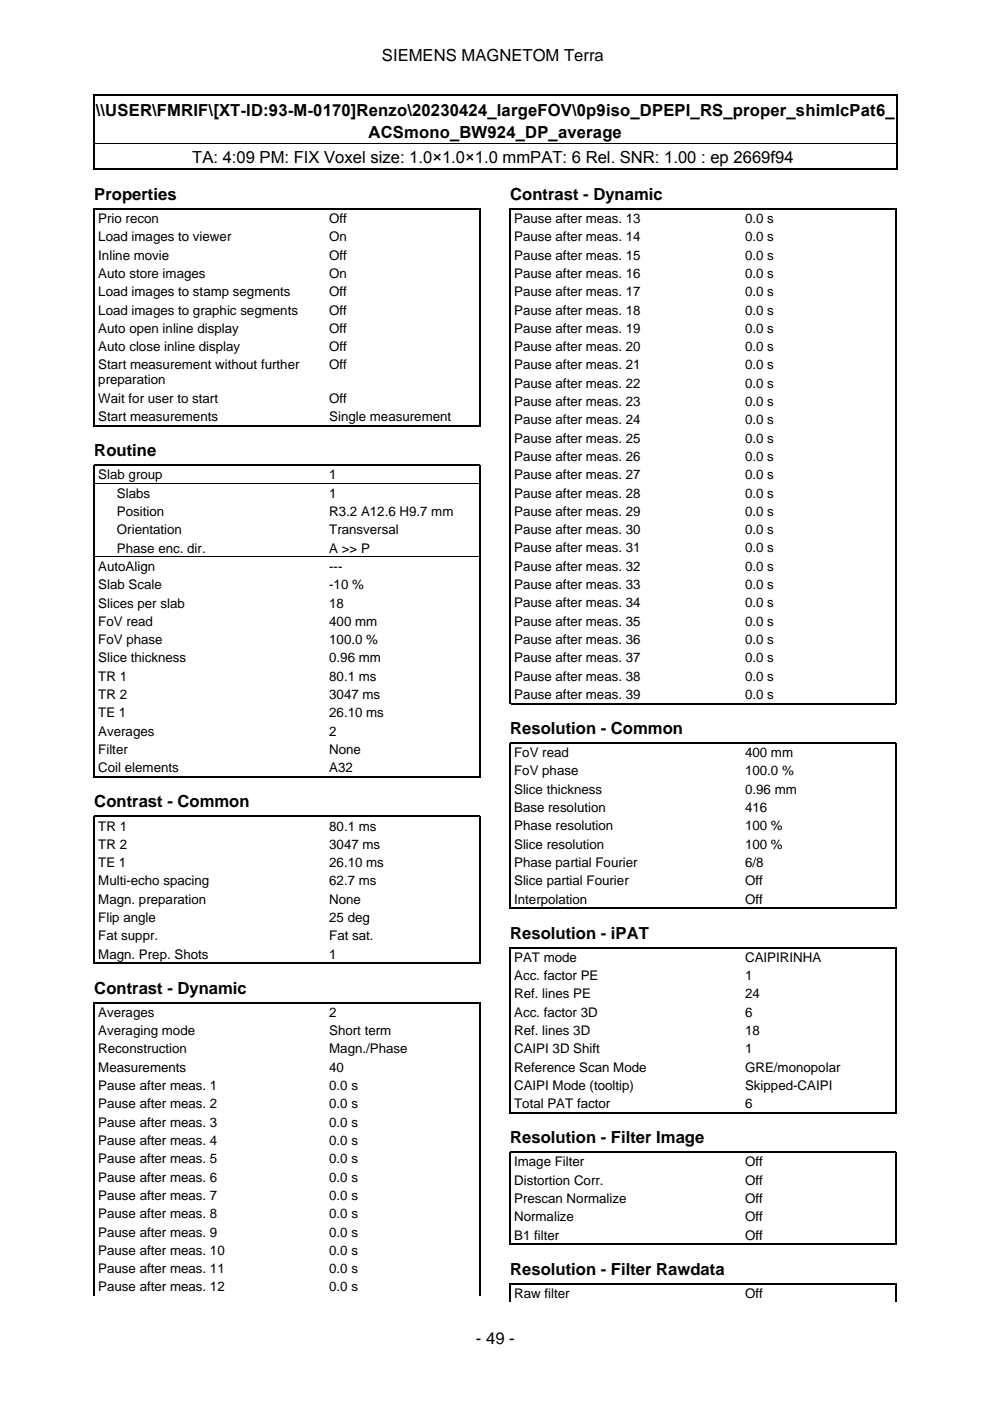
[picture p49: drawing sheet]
<svg xmlns="http://www.w3.org/2000/svg" width="210mm" height="297mm" viewBox="0 0 210 297" stroke-linecap="round" stroke-linejoin="round" font-family="sans-serif">
<defs><g id="words">
<g font-size="3.5">
<text x="81" y="12.9">SIEMENS MAGNETOM Terra</text>
<text x="20.3" y="24.6">\\USER\FMRIF\[XT-ID:93-M-0170]Renzo\20230424_largeFOV\0p9iso_DPEPI_RS_proper_shimIcPat6_</text>
<text x="78.1" y="29.2">ACSmono_BW924_DP_average</text>
<text x="40.8" y="34.6">TA: 4:09 PM: FIX Voxel size: 1.0×1.0×1.0 mmPAT: 6 Rel. SNR: 1.00 : ep 2669f94</text>
<text x="20" y="42.4">Properties</text>
<text x="108.2" y="42.4">Contrast - Dynamic</text>
<text x="20" y="96.7">Routine</text>
<text x="108.2" y="155.6">Resolution - Common</text>
<text x="20" y="171.2">Contrast - Common</text>
<text x="108.2" y="199">Resolution - iPAT</text>
<text x="20" y="210.7">Contrast - Dynamic</text>
<text x="108.2" y="242.4">Resolution - Filter Image</text>
<text x="108.2" y="270.3">Resolution - Filter Rawdata</text>
<text x="100.9" y="284.9">- 49 -</text>
</g>
<g font-size="2.8">
<text x="20.8" y="47.3">Prio recon</text>
<text x="69.8" y="47.3">Off</text>
<text x="109" y="47.3">Pause after meas. 13</text>
<text x="158" y="47.3">0.0 s</text>
<text x="20.8" y="51.2">Load images to viewer</text>
<text x="69.8" y="51.2">On</text>
<text x="109" y="51.2">Pause after meas. 14</text>
<text x="158" y="51.2">0.0 s</text>
<text x="20.8" y="55.1">Inline movie</text>
<text x="20.8" y="58.9">Auto store images</text>
<text x="69.8" y="55.1">Off</text>
<text x="69.8" y="58.9">On</text>
<text x="109" y="55.1">Pause after meas. 15</text>
<text x="109" y="58.9">Pause after meas. 16</text>
<text x="158" y="55.1">0.0 s</text>
<text x="158" y="58.9">0.0 s</text>
<text x="20.8" y="62.8">Load images to stamp segments</text>
<text x="69.8" y="62.8">Off</text>
<text x="109" y="62.8">Pause after meas. 17</text>
<text x="158" y="62.8">0.0 s</text>
<text x="20.8" y="66.7">Load images to graphic segments</text>
<text x="20.8" y="70.6">Auto open inline display</text>
<text x="69.8" y="66.7">Off</text>
<text x="69.8" y="70.6">Off</text>
<text x="109" y="66.7">Pause after meas. 18</text>
<text x="109" y="70.6">Pause after meas. 19</text>
<text x="158" y="66.7">0.0 s</text>
<text x="158" y="70.6">0.0 s</text>
<text x="20.8" y="74.5">Auto close inline display</text>
<text x="69.8" y="74.5">Off</text>
<text x="109" y="74.5">Pause after meas. 20</text>
<text x="158" y="74.5">0.0 s</text>
<text x="20.8" y="78.3">Start measurement without further</text>
<text x="20.8" y="81.5">preparation</text>
<text x="69.8" y="78.3">Off</text>
<text x="109" y="78.3">Pause after meas. 21</text>
<text x="109" y="82.2">Pause after meas. 22</text>
<text x="158" y="78.3">0.0 s</text>
<text x="158" y="82.2">0.0 s</text>
<text x="20.8" y="85.4">Wait for user to start</text>
<text x="20.8" y="89.3">Start measurements</text>
<text x="69.8" y="85.4">Off</text>
<text x="69.8" y="89.3">Single measurement</text>
<text x="109" y="86.1">Pause after meas. 23</text>
<text x="109" y="90">Pause after meas. 24</text>
<text x="158" y="86.1">0.0 s</text>
<text x="158" y="90">0.0 s</text>
<text x="109" y="93.9">Pause after meas. 25</text>
<text x="158" y="93.9">0.0 s</text>
<text x="20.8" y="101.6">Slab group</text>
<text x="69.8" y="101.6">1</text>
<text x="109" y="97.7">Pause after meas. 26</text>
<text x="109" y="101.6">Pause after meas. 27</text>
<text x="158" y="97.7">0.0 s</text>
<text x="158" y="101.6">0.0 s</text>
<text x="24.8" y="105.5">Slabs</text>
<text x="69.8" y="105.5">1</text>
<text x="109" y="105.5">Pause after meas. 28</text>
<text x="158" y="105.5">0.0 s</text>
<text x="24.8" y="109.4">Position</text>
<text x="24.8" y="113.3">Orientation</text>
<text x="69.8" y="109.4">R3.2 A12.6 H9.7 mm</text>
<text x="69.8" y="113.3">Transversal</text>
<text x="109" y="109.4">Pause after meas. 29</text>
<text x="109" y="113.3">Pause after meas. 30</text>
<text x="158" y="109.4">0.0 s</text>
<text x="158" y="113.3">0.0 s</text>
<text x="24.8" y="117.2">Phase enc. dir.</text>
<text x="69.8" y="117.2">A &gt;&gt; P</text>
<text x="109" y="117.1">Pause after meas. 31</text>
<text x="158" y="117.1">0.0 s</text>
<text x="20.8" y="121.1">AutoAlign</text>
<text x="20.8" y="124.9">Slab Scale</text>
<text x="69.8" y="121.1">---</text>
<text x="69.8" y="124.9">-10 %</text>
<text x="109" y="121">Pause after meas. 32</text>
<text x="109" y="124.9">Pause after meas. 33</text>
<text x="158" y="121">0.0 s</text>
<text x="158" y="124.9">0.0 s</text>
<text x="20.8" y="128.8">Slices per slab</text>
<text x="69.8" y="128.8">18</text>
<text x="109" y="128.8">Pause after meas. 34</text>
<text x="158" y="128.8">0.0 s</text>
<text x="20.8" y="132.7">FoV read</text>
<text x="20.8" y="136.6">FoV phase</text>
<text x="69.8" y="132.7">400 mm</text>
<text x="69.8" y="136.6">100.0 %</text>
<text x="109" y="132.7">Pause after meas. 35</text>
<text x="109" y="136.5">Pause after meas. 36</text>
<text x="158" y="132.7">0.0 s</text>
<text x="158" y="136.5">0.0 s</text>
<text x="20.8" y="140.5">Slice thickness</text>
<text x="69.8" y="140.5">0.96 mm</text>
<text x="109" y="140.4">Pause after meas. 37</text>
<text x="158" y="140.4">0.0 s</text>
<text x="20.8" y="144.3">TR 1</text>
<text x="20.8" y="148.2">TR 2</text>
<text x="69.8" y="144.3">80.1 ms</text>
<text x="69.8" y="148.2">3047 ms</text>
<text x="109" y="144.3">Pause after meas. 38</text>
<text x="109" y="148.2">Pause after meas. 39</text>
<text x="158" y="144.3">0.0 s</text>
<text x="158" y="148.2">0.0 s</text>
<text x="20.8" y="152.1">TE 1</text>
<text x="20.8" y="156">Averages</text>
<text x="69.8" y="152.1">26.10 ms</text>
<text x="69.8" y="156">2</text>
<text x="20.8" y="159.9">Filter</text>
<text x="69.8" y="159.9">None</text>
<text x="109" y="160.5">FoV read</text>
<text x="158" y="160.5">400 mm</text>
<text x="20.8" y="163.7">Coil elements</text>
<text x="69.8" y="163.7">A32</text>
<text x="109" y="164.4">FoV phase</text>
<text x="158" y="164.4">100.0 %</text>
<text x="109" y="168.3">Slice thickness</text>
<text x="109" y="172.2">Base resolution</text>
<text x="158" y="168.3">0.96 mm</text>
<text x="158" y="172.2">416</text>
<text x="20.8" y="176.1">TR 1</text>
<text x="20.8" y="180">TR 2</text>
<text x="69.8" y="176.1">80.1 ms</text>
<text x="69.8" y="180">3047 ms</text>
<text x="109" y="176.1">Phase resolution</text>
<text x="109" y="179.9">Slice resolution</text>
<text x="158" y="176.1">100 %</text>
<text x="158" y="179.9">100 %</text>
<text x="20.8" y="183.9">TE 1</text>
<text x="69.8" y="183.9">26.10 ms</text>
<text x="109" y="183.8">Phase partial Fourier</text>
<text x="158" y="183.8">6/8</text>
<text x="20.8" y="187.7">Multi-echo spacing</text>
<text x="20.8" y="191.6">Magn. preparation</text>
<text x="69.8" y="187.7">62.7 ms</text>
<text x="69.8" y="191.6">None</text>
<text x="109" y="187.7">Slice partial Fourier</text>
<text x="109" y="191.6">Interpolation</text>
<text x="158" y="187.7">Off</text>
<text x="158" y="191.6">Off</text>
<text x="20.8" y="195.5">Flip angle</text>
<text x="69.8" y="195.5">25 deg</text>
<text x="20.8" y="199.4">Fat suppr.</text>
<text x="20.8" y="203.3">Magn. Prep. Shots</text>
<text x="69.8" y="199.4">Fat sat.</text>
<text x="69.8" y="203.3">1</text>
<text x="109" y="203.9">PAT mode</text>
<text x="158" y="203.9">CAIPIRINHA</text>
<text x="109" y="207.8">Acc. factor PE</text>
<text x="158" y="207.8">1</text>
<text x="20.8" y="215.6">Averages</text>
<text x="69.8" y="215.6">2</text>
<text x="109" y="211.7">Ref. lines PE</text>
<text x="109" y="215.6">Acc. factor 3D</text>
<text x="158" y="211.7">24</text>
<text x="158" y="215.6">6</text>
<text x="20.8" y="219.5">Averaging mode</text>
<text x="69.8" y="219.5">Short term</text>
<text x="109" y="219.4">Ref. lines 3D</text>
<text x="158" y="219.4">18</text>
<text x="20.8" y="223.4">Reconstruction</text>
<text x="20.8" y="227.2">Measurements</text>
<text x="69.8" y="223.4">Magn./Phase</text>
<text x="69.8" y="227.2">40</text>
<text x="109" y="223.3">CAIPI 3D Shift</text>
<text x="109" y="227.2">Reference Scan Mode</text>
<text x="158" y="223.3">1</text>
<text x="158" y="227.2">GRE/monopolar</text>
<text x="20.8" y="231.1">Pause after meas. 1</text>
<text x="69.8" y="231.1">0.0 s</text>
<text x="109" y="231.1">CAIPI Mode (tooltip)</text>
<text x="158" y="231.1">Skipped-CAIPI</text>
<text x="20.8" y="235">Pause after meas. 2</text>
<text x="20.8" y="238.9">Pause after meas. 3</text>
<text x="69.8" y="235">0.0 s</text>
<text x="69.8" y="238.9">0.0 s</text>
<text x="109" y="235">Total PAT factor</text>
<text x="158" y="235">6</text>
<text x="20.8" y="242.8">Pause after meas. 4</text>
<text x="69.8" y="242.8">0.0 s</text>
<text x="20.8" y="246.6">Pause after meas. 5</text>
<text x="20.8" y="250.5">Pause after meas. 6</text>
<text x="69.8" y="246.6">0.0 s</text>
<text x="69.8" y="250.5">0.0 s</text>
<text x="109" y="247.3">Image Filter</text>
<text x="109" y="251.2">Distortion Corr.</text>
<text x="158" y="247.3">Off</text>
<text x="158" y="251.2">Off</text>
<text x="20.8" y="254.4">Pause after meas. 7</text>
<text x="69.8" y="254.4">0.0 s</text>
<text x="109" y="255.1">Prescan Normalize</text>
<text x="158" y="255.1">Off</text>
<text x="20.8" y="258.3">Pause after meas. 8</text>
<text x="20.8" y="262.2">Pause after meas. 9</text>
<text x="69.8" y="258.3">0.0 s</text>
<text x="69.8" y="262.2">0.0 s</text>
<text x="109" y="259">Normalize</text>
<text x="109" y="262.8">B1 filter</text>
<text x="158" y="259">Off</text>
<text x="158" y="262.8">Off</text>
<text x="20.8" y="266">Pause after meas. 10</text>
<text x="20.8" y="269.9">Pause after meas. 11</text>
<text x="69.8" y="266">0.0 s</text>
<text x="69.8" y="269.9">0.0 s</text>
<text x="20.8" y="273.8">Pause after meas. 12</text>
<text x="69.8" y="273.8">0.0 s</text>
<text x="109" y="275.2">Raw filter</text>
<text x="158" y="275.2">Off</text>
</g>
</g></defs>
<g fill="none" stroke="#000" stroke-width=".26">
<path d="M19.9 20v15.9M20 20.2h170M20 35.8h170M190.1 20v15.9M20 90.4v-46.1h81.8v46.1M20.1 90.3h81.6M108.2 149.3v-105h81.8v105M108.3 149.2h81.6M20 164.9v-66.3h81.8v66.3M20.1 164.7h81.6M108.2 192.7v-35.2h81.8v35.2M108.3 192.6h81.6"/>
<path d="M20 204.4v-31.3h81.8v31.3M20.1 204.3h81.6M108.2 236.1v-35.2h81.8v35.2M108.3 236h81.6M20 274.7v-62.1h81.8v62.1M108.2 264v-19.7h81.8v19.7M108.2 276.1v-3.9h81.8v3.9M108.3 263.8h81.6"/>
</g>
<path d="M20 30.3h170M20.1 102.5h81.6M20.1 118h81.6" fill="none" stroke="#000" stroke-width=".21"/>
<use href="#words"/>
</svg>
